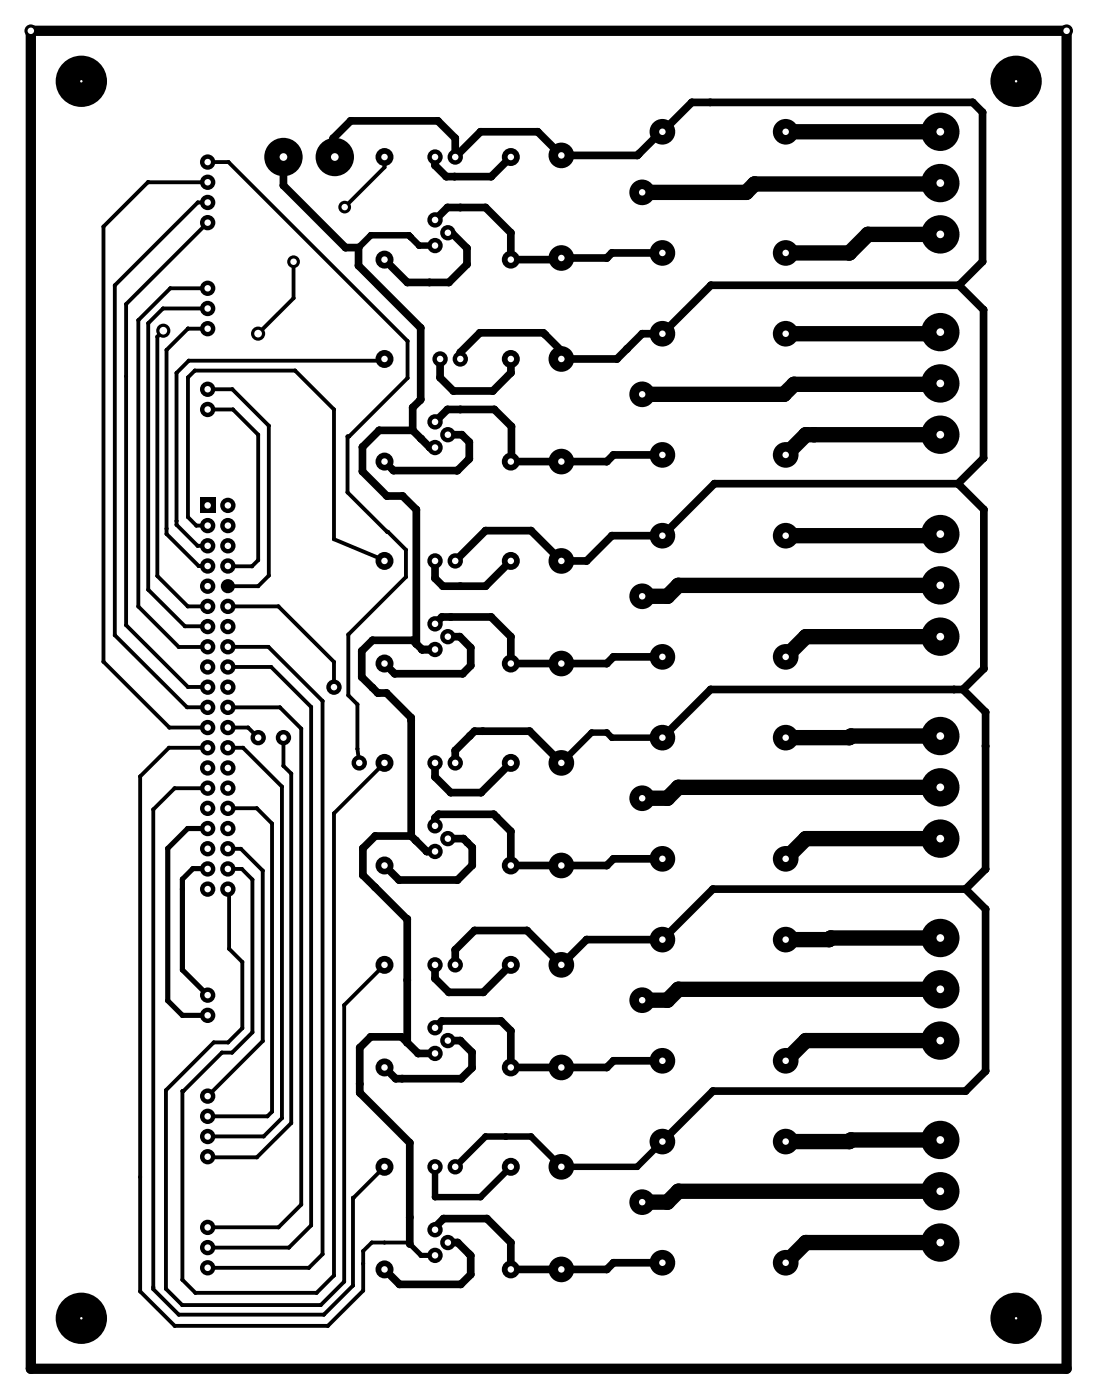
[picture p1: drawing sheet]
<svg xmlns="http://www.w3.org/2000/svg" width="109mm" height="139mm" viewBox="0 0 109 139" stroke-linecap="round" stroke-linejoin="round" font-family="sans-serif">
<g fill="none" stroke="#000" stroke-width="1.5">
<path d="M77.7 13h15.3M93 18.1v.1h-18.3l-.9 .8h-10.3M93 23.2h-7.1l-1.9 1.8h-6.3M93 32.9l-.1 .1h-15.2M93 38v.1h-14.4l-1 .9h-14.1M93 43h-13.3l-2 2M93 52.9l-.1 .1h-15.2M93 58h-25.9l-1.1 1h-2.5M93 63h-13.3l-2 2M93 72.9h-8.8l-.2 .1h-6.3M93 78h-25.9l-1.1 1h-2.5M93 83h-13.3l-2 2"/>
<path d="M93 92.9h-10.8l-.2 .1h-4.3M93 98h-25.9l-1.1 1h-2.5M93 103h-13.3l-2 2M93 112.9h-8.8l-.2 .1h-6.3M93 118h-25.9l-1.1 1h-2.5M93 123h-13.3l-2 2"/>
</g>
<g fill="#000">
<circle cx="14.6" cy="18" r=".19"/>
<circle cx="14.7" cy="18" r=".19"/>
<circle cx="22.6" cy="16" r=".19"/>
<circle cx="28" cy="18.4" r=".38"/>
<circle cx="33" cy="15.4" r=".38"/>
<circle cx="33" cy="13.7" r=".38"/>
<circle cx="34.7" cy="12" r=".38"/>
<circle cx="38" cy="16.6" r=".19"/>
<circle cx="43" cy="16.4" r=".38"/>
<circle cx="43.3" cy="12" r=".38"/>
<circle cx="44.2" cy="17.5" r=".38"/>
<circle cx="45" cy="17.5" r=".38"/>
<circle cx="45" cy="13.7" r=".38"/>
<circle cx="47.5" cy="13" r=".38"/>
<circle cx="48.6" cy="17.5" r=".38"/>
<circle cx="53.2" cy="13" r=".38"/>
<circle cx="63.1" cy="15.4" r=".38"/>
<circle cx="63.2" cy="15.2" r=".38"/>
<circle cx="65.4" cy="13" r=".38"/>
<circle cx="68.5" cy="10.1" r=".38"/>
<circle cx="70.3" cy="10.1" r=".38"/>
<circle cx="73.8" cy="19.1" r=".76"/>
<circle cx="74.7" cy="18.2" r=".76"/>
<circle cx="93" cy="18.2" r=".76"/>
<circle cx="96.3" cy="10.1" r=".38"/>
<circle cx="97.2" cy="11.1" r=".38"/>
<circle cx="10.2" cy="22.4" r=".19"/>
<circle cx="11.4" cy="28.3" r=".19"/>
<circle cx="12.5" cy="30.1" r=".19"/>
<circle cx="12.5" cy="37.3" r=".19"/>
<circle cx="13.7" cy="31.7" r=".19"/>
<circle cx="14.7" cy="32" r=".19"/>
<circle cx="15.6" cy="33.3" r=".19"/>
<circle cx="16.1" cy="30.5" r=".19"/>
<circle cx="16.5" cy="34.7" r=".19"/>
<circle cx="16.8" cy="28.5" r=".19"/>
<circle cx="17.5" cy="36.9" r=".19"/>
<circle cx="18.6" cy="32.5" r=".19"/>
<circle cx="18.6" cy="37.4" r=".19"/>
<circle cx="18.7" cy="35.7" r=".19"/>
<circle cx="19.3" cy="36.7" r=".19"/>
<circle cx="19.6" cy="20" r=".19"/>
<circle cx="23" cy="38.5" r=".19"/>
<circle cx="29" cy="25.9" r=".63"/>
<circle cx="29" cy="29.5" r=".19"/>
<circle cx="29.2" cy="36.7" r=".19"/>
<circle cx="34.2" cy="24.5" r=".38"/>
<circle cx="35.5" cy="24.5" r=".38"/>
<circle cx="35.5" cy="26.3" r=".38"/>
<circle cx="35.5" cy="24.5" r=".32"/>
<circle cx="36.7" cy="23.3" r=".32"/>
<circle cx="37.9" cy="35.7" r=".19"/>
<circle cx="40.3" cy="28" r=".38"/>
<circle cx="40.3" cy="33.8" r=".19"/>
<circle cx="40.3" cy="37.4" r=".19"/>
<circle cx="40.5" cy="23.3" r=".32"/>
<circle cx="40.6" cy="23.5" r=".32"/>
<circle cx="41.5" cy="24.3" r=".32"/>
<circle cx="41.5" cy="39.7" r=".38"/>
<circle cx="41.6" cy="39.6" r=".38"/>
<circle cx="41.6" cy="32.5" r=".38"/>
<circle cx="42.5" cy="28" r=".38"/>
<circle cx="43.5" cy="37.4" r=".38"/>
<circle cx="44.3" cy="20.5" r=".38"/>
<circle cx="44.4" cy="28" r=".38"/>
<circle cx="44.7" cy="23" r=".38"/>
<circle cx="44.9" cy="38.7" r=".38"/>
<circle cx="45.5" cy="20.5" r=".38"/>
<circle cx="45.5" cy="34.9" r=".38"/>
<circle cx="46.2" cy="26.2" r=".38"/>
<circle cx="46.2" cy="24.6" r=".38"/>
<circle cx="47.5" cy="33" r=".38"/>
<circle cx="48" cy="20.5" r=".38"/>
<circle cx="48.8" cy="38.7" r=".38"/>
<circle cx="50.5" cy="23" r=".38"/>
<circle cx="50.6" cy="35.6" r=".38"/>
<circle cx="50.6" cy="36.9" r=".38"/>
<circle cx="53.8" cy="33" r=".38"/>
<circle cx="54" cy="33.1" r=".38"/>
<circle cx="55.4" cy="25.7" r=".38"/>
<circle cx="55.5" cy="34.7" r=".38"/>
<circle cx="60" cy="25.5" r=".38"/>
<circle cx="60.5" cy="25" r=".38"/>
<circle cx="61" cy="35.5" r=".38"/>
<circle cx="62" cy="34.5" r=".38"/>
<circle cx="63.5" cy="33" r=".38"/>
<circle cx="70.3" cy="28.2" r=".38"/>
<circle cx="77.6" cy="39.1" r=".76"/>
<circle cx="78.6" cy="38.1" r=".76"/>
<circle cx="84" cy="25.1" r=".76"/>
<circle cx="85.9" cy="23.2" r=".76"/>
<circle cx="92.9" cy="33.1" r=".76"/>
<circle cx="93" cy="38.1" r=".76"/>
<circle cx="94.9" cy="28.2" r=".38"/>
<circle cx="97.2" cy="25.9" r=".38"/>
<circle cx="97.3" cy="30.7" r=".38"/>
<circle cx="14.7" cy="58.4" r=".19"/>
<circle cx="15.6" cy="57" r=".19"/>
<circle cx="16.5" cy="52.9" r=".19"/>
<circle cx="16.5" cy="52.3" r=".19"/>
<circle cx="17.5" cy="52" r=".19"/>
<circle cx="17.5" cy="51.6" r=".19"/>
<circle cx="18.6" cy="51.2" r=".19"/>
<circle cx="19.4" cy="52" r=".19"/>
<circle cx="19.5" cy="54" r=".19"/>
<circle cx="19.7" cy="56" r=".19"/>
<circle cx="20.5" cy="52" r=".19"/>
<circle cx="20.8" cy="56" r=".25"/>
<circle cx="22.6" cy="56.1" r=".19"/>
<circle cx="23" cy="40.5" r=".19"/>
<circle cx="24.9" cy="56.1" r=".19"/>
<circle cx="25.5" cy="58" r=".19"/>
<circle cx="25.5" cy="55.5" r=".19"/>
<circle cx="25.5" cy="43" r=".19"/>
<circle cx="26.6" cy="42.2" r=".19"/>
<circle cx="26.6" cy="57" r=".19"/>
<circle cx="33" cy="53.4" r=".19"/>
<circle cx="33" cy="40.5" r=".19"/>
<circle cx="34.4" cy="48.8" r=".19"/>
<circle cx="34.4" cy="43.2" r=".19"/>
<circle cx="34.5" cy="43.2" r=".19"/>
<circle cx="35.9" cy="44.3" r=".38"/>
<circle cx="35.9" cy="46.7" r=".38"/>
<circle cx="37.5" cy="42.6" r=".38"/>
<circle cx="37.9" cy="55.4" r=".19"/>
<circle cx="38.3" cy="49.1" r=".38"/>
<circle cx="38.3" cy="52.7" r=".19"/>
<circle cx="38.4" cy="52.7" r=".19"/>
<circle cx="38.9" cy="46.6" r=".38"/>
<circle cx="39.8" cy="49.1" r=".38"/>
<circle cx="40.2" cy="54.4" r=".19"/>
<circle cx="40.2" cy="57.1" r=".19"/>
<circle cx="40.8" cy="40.4" r=".38"/>
<circle cx="40.8" cy="42.6" r=".38"/>
<circle cx="41.2" cy="50.5" r=".38"/>
<circle cx="41.7" cy="43.4" r=".38"/>
<circle cx="42.5" cy="44.3" r=".38"/>
<circle cx="43" cy="57.3" r=".38"/>
<circle cx="43.8" cy="58" r=".38"/>
<circle cx="44.3" cy="40.5" r=".38"/>
<circle cx="45.2" cy="46.6" r=".38"/>
<circle cx="45.3" cy="46.6" r=".38"/>
<circle cx="45.5" cy="58" r=".38"/>
<circle cx="45.5" cy="40.5" r=".38"/>
<circle cx="45.7" cy="43" r=".38"/>
<circle cx="46.3" cy="45.5" r=".38"/>
<circle cx="46.4" cy="45.4" r=".38"/>
<circle cx="46.4" cy="43.8" r=".38"/>
<circle cx="48" cy="52.5" r=".38"/>
<circle cx="48" cy="58" r=".38"/>
<circle cx="48.9" cy="40.5" r=".38"/>
<circle cx="50.6" cy="45.6" r=".38"/>
<circle cx="50.6" cy="42.2" r=".38"/>
<circle cx="52.5" cy="52.5" r=".38"/>
<circle cx="58" cy="55.5" r=".38"/>
<circle cx="60" cy="45.7" r=".38"/>
<circle cx="60.5" cy="53" r=".38"/>
<circle cx="60.7" cy="45" r=".38"/>
<circle cx="66" cy="59.1" r=".76"/>
<circle cx="67.1" cy="58" r=".76"/>
<circle cx="70.7" cy="47.9" r=".38"/>
<circle cx="79.7" cy="43.1" r=".76"/>
<circle cx="80.5" cy="43.1" r=".76"/>
<circle cx="92.9" cy="53.1" r=".76"/>
<circle cx="94.8" cy="47.9" r=".38"/>
<circle cx="97.3" cy="45.4" r=".38"/>
<circle cx="97.4" cy="50.5" r=".38"/>
<circle cx="10.2" cy="65.5" r=".19"/>
<circle cx="11.4" cy="62.9" r=".19"/>
<circle cx="12.5" cy="61.9" r=".19"/>
<circle cx="13.7" cy="60.1" r=".19"/>
<circle cx="13.9" cy="76.9" r=".19"/>
<circle cx="16.7" cy="74" r=".19"/>
<circle cx="16.8" cy="72" r=".19"/>
<circle cx="17.3" cy="78.1" r=".19"/>
<circle cx="17.7" cy="64.1" r=".19"/>
<circle cx="18.3" cy="62" r=".19"/>
<circle cx="18.5" cy="70" r=".19"/>
<circle cx="18.6" cy="60" r=".19"/>
<circle cx="18.6" cy="68" r=".19"/>
<circle cx="20.5" cy="62" r=".19"/>
<circle cx="20.5" cy="68" r=".19"/>
<circle cx="20.5" cy="64.1" r=".19"/>
<circle cx="20.5" cy="78.1" r=".19"/>
<circle cx="20.5" cy="70" r=".19"/>
<circle cx="22.5" cy="66" r=".19"/>
<circle cx="22.6" cy="64.1" r=".19"/>
<circle cx="24" cy="74" r=".19"/>
<circle cx="24.5" cy="72" r=".19"/>
<circle cx="26.6" cy="64.1" r=".19"/>
<circle cx="26.8" cy="66" r=".19"/>
<circle cx="27.5" cy="60" r=".19"/>
<circle cx="27.7" cy="70" r=".19"/>
<circle cx="27.9" cy="77.9" r=".19"/>
<circle cx="28" cy="75.8" r=".19"/>
<circle cx="28.8" cy="76.6" r=".19"/>
<circle cx="29.8" cy="72.2" r=".19"/>
<circle cx="30.8" cy="70" r=".19"/>
<circle cx="31.9" cy="69.4" r=".19"/>
<circle cx="33" cy="65.5" r=".19"/>
<circle cx="34.5" cy="62.8" r=".19"/>
<circle cx="34.5" cy="68.9" r=".19"/>
<circle cx="35.4" cy="69.8" r=".19"/>
<circle cx="35.4" cy="74.2" r=".19"/>
<circle cx="35.8" cy="64.5" r=".38"/>
<circle cx="35.8" cy="67" r=".38"/>
<circle cx="36.9" cy="63.4" r=".38"/>
<circle cx="36.9" cy="68.1" r=".38"/>
<circle cx="37.4" cy="68.6" r=".38"/>
<circle cx="38.2" cy="68.6" r=".38"/>
<circle cx="39.1" cy="66.7" r=".38"/>
<circle cx="40.7" cy="71.3" r=".38"/>
<circle cx="40.7" cy="71.1" r=".38"/>
<circle cx="40.8" cy="63.4" r=".38"/>
<circle cx="41.2" cy="63.8" r=".38"/>
<circle cx="41.8" cy="64.3" r=".38"/>
<circle cx="43" cy="64.3" r=".38"/>
<circle cx="43" cy="76.9" r=".38"/>
<circle cx="43.7" cy="61.1" r=".38"/>
<circle cx="44.6" cy="78.5" r=".38"/>
<circle cx="44.6" cy="61.1" r=".38"/>
<circle cx="45" cy="74.3" r=".38"/>
<circle cx="45.5" cy="63" r=".38"/>
<circle cx="45.8" cy="66.7" r=".38"/>
<circle cx="46.5" cy="72.9" r=".38"/>
<circle cx="46.6" cy="65.9" r=".38"/>
<circle cx="46.6" cy="64.1" r=".38"/>
<circle cx="47" cy="72.4" r=".38"/>
<circle cx="47.6" cy="78.5" r=".38"/>
<circle cx="47.8" cy="72.4" r=".38"/>
<circle cx="48.6" cy="61.1" r=".38"/>
<circle cx="50.5" cy="63" r=".38"/>
<circle cx="52.4" cy="72.4" r=".38"/>
<circle cx="58.5" cy="72.5" r=".32"/>
<circle cx="60" cy="65.7" r=".38"/>
<circle cx="60" cy="72.5" r=".32"/>
<circle cx="60.5" cy="73" r=".32"/>
<circle cx="60.7" cy="65" r=".38"/>
<circle cx="66" cy="79.1" r=".76"/>
<circle cx="67.1" cy="78" r=".76"/>
<circle cx="70.3" cy="68.3" r=".38"/>
<circle cx="79.7" cy="63.1" r=".76"/>
<circle cx="84" cy="73.1" r=".76"/>
<circle cx="84.2" cy="72.9" r=".76"/>
<circle cx="94.4" cy="68.3" r=".38"/>
<circle cx="95.3" cy="68.3" r=".38"/>
<circle cx="97.4" cy="66.2" r=".38"/>
<circle cx="97.5" cy="70.5" r=".38"/>
<circle cx="97.5" cy="73.9" r=".38"/>
<circle cx="15.2" cy="80.2" r=".19"/>
<circle cx="16.6" cy="84" r=".25"/>
<circle cx="16.6" cy="99.1" r=".25"/>
<circle cx="18.1" cy="87.1" r=".25"/>
<circle cx="18.1" cy="88.1" r=".25"/>
<circle cx="18.1" cy="96.1" r=".25"/>
<circle cx="18.6" cy="82" r=".25"/>
<circle cx="19.1" cy="86" r=".25"/>
<circle cx="20.5" cy="86" r=".25"/>
<circle cx="22.6" cy="80" r=".19"/>
<circle cx="22.6" cy="84.1" r=".19"/>
<circle cx="22.7" cy="88.2" r=".19"/>
<circle cx="22.7" cy="94" r=".19"/>
<circle cx="23.8" cy="84.1" r=".19"/>
<circle cx="23.9" cy="86" r=".19"/>
<circle cx="24" cy="95.3" r=".19"/>
<circle cx="25" cy="87.1" r=".19"/>
<circle cx="25.4" cy="80" r=".19"/>
<circle cx="26" cy="86.2" r=".19"/>
<circle cx="26.9" cy="81.6" r=".19"/>
<circle cx="33" cy="80.5" r=".19"/>
<circle cx="34.1" cy="99.5" r=".19"/>
<circle cx="35.9" cy="86.7" r=".38"/>
<circle cx="35.9" cy="84" r=".38"/>
<circle cx="37.1" cy="87.9" r=".38"/>
<circle cx="37.1" cy="82.8" r=".38"/>
<circle cx="39.5" cy="87.1" r=".38"/>
<circle cx="40.3" cy="91" r=".38"/>
<circle cx="40.3" cy="97.1" r=".38"/>
<circle cx="40.7" cy="82.8" r=".38"/>
<circle cx="41.2" cy="83.2" r=".38"/>
<circle cx="42.2" cy="84.3" r=".38"/>
<circle cx="43" cy="96.9" r=".38"/>
<circle cx="43" cy="81" r=".38"/>
<circle cx="43.4" cy="80.6" r=".38"/>
<circle cx="44.4" cy="98.3" r=".38"/>
<circle cx="45" cy="94.1" r=".38"/>
<circle cx="45.3" cy="87.1" r=".38"/>
<circle cx="45.9" cy="83" r=".38"/>
<circle cx="46.2" cy="83.4" r=".38"/>
<circle cx="46.7" cy="85.7" r=".38"/>
<circle cx="46.7" cy="83.9" r=".38"/>
<circle cx="47" cy="92.1" r=".38"/>
<circle cx="47.8" cy="98.3" r=".38"/>
<circle cx="48.9" cy="80.6" r=".38"/>
<circle cx="49.2" cy="80.9" r=".38"/>
<circle cx="50.5" cy="82.3" r=".38"/>
<circle cx="52.1" cy="92.1" r=".38"/>
<circle cx="58" cy="93" r=".38"/>
<circle cx="60" cy="85.7" r=".38"/>
<circle cx="60.7" cy="85" r=".38"/>
<circle cx="66" cy="99.1" r=".76"/>
<circle cx="67.1" cy="98" r=".76"/>
<circle cx="70.5" cy="88" r=".38"/>
<circle cx="79.7" cy="83.1" r=".76"/>
<circle cx="82" cy="93.1" r=".76"/>
<circle cx="82.2" cy="92.9" r=".76"/>
<circle cx="95.5" cy="88" r=".38"/>
<circle cx="97.5" cy="90" r=".38"/>
<circle cx="97.5" cy="86.1" r=".38"/>
<circle cx="13.9" cy="116.6" r=".19"/>
<circle cx="16.4" cy="108" r=".19"/>
<circle cx="18" cy="100.5" r=".25"/>
<circle cx="18.1" cy="108" r=".19"/>
<circle cx="18.2" cy="108" r=".19"/>
<circle cx="20.6" cy="112.5" r=".19"/>
<circle cx="20.6" cy="114.6" r=".19"/>
<circle cx="21.2" cy="103.2" r=".19"/>
<circle cx="22" cy="104.2" r=".19"/>
<circle cx="22.6" cy="103.2" r=".19"/>
<circle cx="23" cy="104.2" r=".19"/>
<circle cx="24" cy="101.8" r=".19"/>
<circle cx="25" cy="102.2" r=".19"/>
<circle cx="25.4" cy="114.6" r=".19"/>
<circle cx="26" cy="103.1" r=".19"/>
<circle cx="26.1" cy="112.5" r=".19"/>
<circle cx="26.5" cy="110.5" r=".19"/>
<circle cx="26.9" cy="110.1" r=".19"/>
<circle cx="27.9" cy="110.7" r=".19"/>
<circle cx="28.8" cy="111.2" r=".19"/>
<circle cx="29.8" cy="119.3" r=".19"/>
<circle cx="34.9" cy="118.6" r=".19"/>
<circle cx="35" cy="118.6" r=".19"/>
<circle cx="35.6" cy="103.8" r=".38"/>
<circle cx="35.6" cy="107.3" r=".38"/>
<circle cx="35.6" cy="108.2" r=".38"/>
<circle cx="35.7" cy="108.3" r=".38"/>
<circle cx="36.7" cy="102.7" r=".38"/>
<circle cx="39.2" cy="106.8" r=".38"/>
<circle cx="39.7" cy="102.7" r=".38"/>
<circle cx="39.8" cy="106.8" r=".38"/>
<circle cx="40.3" cy="103.2" r=".38"/>
<circle cx="40.5" cy="113.2" r=".38"/>
<circle cx="41.4" cy="104.3" r=".38"/>
<circle cx="43" cy="118.5" r=".32"/>
<circle cx="43.7" cy="101.1" r=".38"/>
<circle cx="45.5" cy="103" r=".38"/>
<circle cx="45.6" cy="106.8" r=".38"/>
<circle cx="46.7" cy="104.2" r=".38"/>
<circle cx="46.7" cy="105.7" r=".38"/>
<circle cx="47.5" cy="118.5" r=".32"/>
<circle cx="48" cy="112.5" r=".32"/>
<circle cx="49.6" cy="101.1" r=".38"/>
<circle cx="50" cy="112.5" r=".32"/>
<circle cx="50.5" cy="102.1" r=".38"/>
<circle cx="52.5" cy="112.5" r=".32"/>
<circle cx="60" cy="105.7" r=".38"/>
<circle cx="60.7" cy="105" r=".38"/>
<circle cx="63" cy="115.5" r=".32"/>
<circle cx="66" cy="119.1" r=".76"/>
<circle cx="67.1" cy="118" r=".76"/>
<circle cx="70.5" cy="108" r=".38"/>
<circle cx="79.7" cy="103.1" r=".76"/>
<circle cx="84" cy="113.1" r=".76"/>
<circle cx="84.2" cy="112.9" r=".76"/>
<circle cx="95.5" cy="108" r=".38"/>
<circle cx="97.5" cy="106.1" r=".38"/>
<circle cx="13.9" cy="127.9" r=".19"/>
<circle cx="15.2" cy="127.5" r=".19"/>
<circle cx="15.2" cy="127.7" r=".19"/>
<circle cx="16.4" cy="127.6" r=".19"/>
<circle cx="17.3" cy="131.3" r=".19"/>
<circle cx="17.7" cy="130.2" r=".19"/>
<circle cx="18" cy="129.2" r=".19"/>
<circle cx="18.1" cy="126.7" r=".19"/>
<circle cx="19.3" cy="128" r=".19"/>
<circle cx="20.6" cy="121.5" r=".19"/>
<circle cx="27.6" cy="121.5" r=".19"/>
<circle cx="28.6" cy="123.5" r=".19"/>
<circle cx="30.6" cy="125.5" r=".19"/>
<circle cx="30.8" cy="121.3" r=".19"/>
<circle cx="31.3" cy="128" r=".19"/>
<circle cx="31.7" cy="129.2" r=".19"/>
<circle cx="31.9" cy="124.2" r=".19"/>
<circle cx="32.1" cy="130.2" r=".19"/>
<circle cx="32.5" cy="131.3" r=".19"/>
<circle cx="33.1" cy="126.3" r=".19"/>
<circle cx="34.1" cy="126.9" r=".19"/>
<circle cx="34.9" cy="127.3" r=".19"/>
<circle cx="35.9" cy="127.8" r=".19"/>
<circle cx="35.9" cy="125.1" r=".19"/>
<circle cx="35.9" cy="123.9" r=".19"/>
<circle cx="36.8" cy="123" r=".19"/>
<circle cx="38.1" cy="123" r=".19"/>
<circle cx="39.5" cy="127.2" r=".38"/>
<circle cx="40.4" cy="123" r=".19"/>
<circle cx="40.5" cy="123.2" r=".38"/>
<circle cx="40.5" cy="120.5" r=".38"/>
<circle cx="40.5" cy="123.2" r=".25"/>
<circle cx="40.6" cy="123.2" r=".19"/>
<circle cx="41.7" cy="124.3" r=".25"/>
<circle cx="43" cy="121.5" r=".38"/>
<circle cx="43.9" cy="120.7" r=".38"/>
<circle cx="45.3" cy="123" r=".38"/>
<circle cx="45.6" cy="127.2" r=".38"/>
<circle cx="46.4" cy="124.2" r=".38"/>
<circle cx="46.6" cy="124.3" r=".38"/>
<circle cx="46.6" cy="126.2" r=".38"/>
<circle cx="48.2" cy="120.7" r=".38"/>
<circle cx="50.5" cy="123" r=".38"/>
<circle cx="60" cy="125.7" r=".38"/>
<circle cx="60.7" cy="125" r=".38"/>
<circle cx="79.7" cy="123.1" r=".76"/>
</g>
<path d="M43 24.3h-1.5l-1-1h-3.8l-1.2 1.2M65.5 73h-5l-.5-.5h-1.5l-3 3M43 115.5v3h4.5l3-3M65.5 113l-2.5 2.5h-7.5l-3-3h-4.5l-3 3" fill="none" stroke="#000" stroke-width=".64"/>
<g fill="none" stroke="#000" stroke-width=".76">
<path d="M28 15.5v2.9l6.2 6.1h1.3v1.8l6.1 6.2v7.1l-.8 .8v2.2M33.1 15.5l-.1-.1v-1.7l1.7-1.7h8.6l1.7 1.7v1.8l2.5-2.5h5.7l2.3 2.4h7.6l5.4-5.3h27.8l.9 1v14.8l-2.3 2.3M43 15.5v.9l1.2 1.1h4.4l1.9-2M43 21.8l1.3-1.3h3.7l2.5 2.5v2.7h4.9l.1-.2h4.5l.5-.5h5M43.5 35.5v1.9l1.4 1.3h3.9l1.8-1.8v-1.3M44.3 23h.4l1.5 1.6v1.6l-1.8 1.8h-4.1l-2.3-2.3M50.5 35.5l.1 .1M94.9 28.2h-24.6l-4.8 4.8h-2l-2.5 2.5h-5.5v-.8l-1.7-1.7h-6.3l-2 1.9v.6M94.9 28.2l2.4 2.5v14.7l-2.5 2.5M40.8 42.6h-3.3l-1.6 1.7v2.4l2.4 2.4h1.5l1.4 1.4v13.3M40.8 42.6l1.7 1.7h.5M43 55.5v1.8l.8 .7h4.2l2.5-2.5"/>
<path d="M43 41.8l1.3-1.3h4.6l1.7 1.7-.1 3.5h9.5l.7-.7h4.8M44.3 43h1.4l.7 .8v1.6l-1.1 1.2h-6.4l-.9-.9M94.8 47.9h-24.1l-5.2 5.1h-5l-2.5 2.5h-2.5l-3-3h-4.5l-3 3M94.8 47.9l2.6 2.6v15.7l-2.1 2.1M41.2 63.8l.6 .5M41.2 63.8l-.4-.4h-3.9l-1.1 1.1v2.5l1.6 1.6h.8l2.5 2.5v11.7M41.8 64.3h1.2zM43 75.5v1.4l1.6 1.6h3l2.9-3M43 61.8l.7-.7h4.9l1.9 1.9v2.7h9.5l.7-.7h4.8M44.3 63h1.2l1.1 1.1v1.8l-.8 .8h-6.7l-1.1-1M45 75.5v-1.2l2-1.9h5.4l3.1 3.1M95.3 68.3h-25l-4.8 4.7"/>
<path d="M95.3 68.3l2.2 2.2v15.6l-2 1.9M40.7 82.8l1.5 1.5h.8M40.7 82.8h-3.6l-1.2 1.2v2.7l4.4 4.3v12.2M43 81.8v-.8l.4-.4h5.5l1.6 1.7v3.4h9.5l.7-.7h4.8M43 95.5v1.4l1.4 1.4h3.4l2.7-2.8M44.3 83h1.6l.8 .9v1.8l-1.4 1.4h-5.8l-1.5-1.4M95.5 88h-25l-5 5h-7.5l-2.5 2.5-3.4-3.4h-5.1l-2 2v1.4M95.5 88l2 2v16.1l-2 1.9h-25l-5 5M40.3 103.2l1.1 1.1h1.6M40.3 103.2l-.6-.5h-3l-1.1 1.1v4.4l4.9 5v10M43 101.8l.7-.7h5.9l.9 1v3.6h9.5l.7-.7h4.8M44.3 103h1.2l1.2 1.2v1.5l-1.1 1.1h-6.4l-1.2-1.1"/>
<path d="M43 121.8v-.3l.9-.8h4.3l2.3 2.3v2.7h9.5l.7-.7h4.8M44.3 123h1l1.3 1.3v1.9l-1 1h-6.1l-1.5-1.5"/>
</g>
<path d="M20.5 56h.3M20.5 86h-1.4l-1.1 1.1v8.9l2.5 2.5M20.5 82h-1.9l-2 2v15.1l1.4 1.4h2.5M40.5 123.2l1.2 1.1h1.3" fill="none" stroke="#000" stroke-width=".51"/>
<g fill="none" stroke="#000" stroke-width=".38">
<path d="M20.5 18h-5.9l-4.4 4.4v43.1l6.6 6.5h3.7M20.5 16h2.1l17.7 17.8v3.6l-5.8 5.8h-.1v5.6l5.8 5.6v2.7l-5.7 5.7v6.1l.9 .9v4.4l.1 1.3M38 15.5v1.1l-3.9 3.9M16.2 32.7l-.6 .6v23.7l3 3h1.9M18.6 32.5l-2.1 2.2v18.2l3.2 3.1h.8M18.6 32.5h.1M18.6 32.5h1.9M20.5 38.5h2.5l3.6 3.7v14.8l-1.1 1h-3M20.5 20h-.9l-8.2 8.3v34.6l7.1 7.1h2M20.5 30.5h-4.4l-1.4 1.5v26.4l3.6 3.6h2.2M20.5 28.5h-3.7l-3.1 3.2v28.4l4 4 2.8-.1M20.5 22l-8 8.1v31.8l6.1 6.1h1.9"/>
<path d="M29 25.9v3.6l-3.5 3.5M38 35.5l-.1 .2h-19.2l-1.2 1.2v15.1l2 2h1M20.5 40.5h2.5l2.5 2.5v12.5l-.6 .6-2.4-.1M20.5 52h-1.1l-.8-.8v-13.8l.7-.7h9.9l3.8 3.8v12.9l5 2.1M20.5 70h.1M20.5 78.1h-3.2l-2.1 2.1v47.5l2.5 2.5h14.3l2.9-2.9v-8.7l3.1-3.1M20.5 74h-3.8l-2.8 2.9v51l3.4 3.4h15.1l3.5-3.5v-3.9l.9-.9h3.6l.1 .2M20.5 78v.1M22.5 60h5l5.5 5.5v2.5M22.5 66h4.3l4 4v51.3l-2.2 2.2h-8.1M22.5 70h5.2l2.1 2.2v47.1l-2.2 2.2h-7.1M22.5 64l.1 .1"/>
<path d="M22.5 72h2l1 1M22.5 74h1.5l3.9 3.9v32.8l-1.8 1.8h-5.6M22.6 64.1h4l5.3 5.3v54.8l-1.3 1.3h-10.1M28 73v2.8l.8 .8v34.6l-3.4 3.4-4.9-.1M38 75.5l-5 5v45.8l-1.7 1.7h-12l-1.3-1.3v-18.7h.1l3.9-3.8h1l2-2v-15.1l-1.1-1.1h-1.4M22.5 84l.1 .1M22.5 88l.2 .2v5.8l1.3 1.3v6.5l-1.4 1.4h-1.5l-4.7 4.8v19.6l1.6 1.6h13.7l2.4-2.3v-27.4l3.9-4M22.6 84.1h1.2l2.2 2.1v16.9l-5.5 5.4M22.6 80h2.8l1.5 1.6v28.5l-.4 .4h-6M22.6 80h-.1"/>
</g>
<g fill="#000">
<circle cx="20.5" cy="52" r=".19"/>
<circle cx="22.5" cy="66" r=".19"/>
</g>
<path d="M3 3h102.5v132.5h-102.5z" fill="none" stroke="#000" stroke-width="1"/>
<circle cx="29" cy="25.9" r=".32" fill="#fff"/>
<circle cx="34.1" cy="20.5" r=".63" fill="#000"/>
<circle cx="34.1" cy="20.5" r=".32" fill="#fff"/>
<circle cx="16.2" cy="32.8" r=".7" fill="#000"/>
<circle cx="16.2" cy="32.7" r=".38" fill="#fff"/>
<circle cx="25.5" cy="33" r=".7" fill="#000"/>
<circle cx="25.5" cy="33" r=".38" fill="#fff"/>
<circle cx="105.5" cy="3.1" r=".63" fill="#000"/>
<circle cx="105.5" cy="3" r=".32" fill="#fff"/>
<circle cx="3" cy="3.1" r=".63" fill="#000"/>
<circle cx="3" cy="3" r=".32" fill="#fff"/>
<circle cx="65.5" cy="13.1" r="1.27" fill="#000"/>
<circle cx="65.5" cy="13" r=".32" fill="#fff"/>
<circle cx="65.5" cy="25.1" r="1.27" fill="#000"/>
<circle cx="65.5" cy="25" r=".32" fill="#fff"/>
<circle cx="63.5" cy="19.1" r="1.27" fill="#000"/>
<circle cx="63.5" cy="19" r=".32" fill="#fff"/>
<circle cx="77.7" cy="13.1" r="1.27" fill="#000"/>
<circle cx="77.7" cy="13" r=".32" fill="#fff"/>
<circle cx="77.7" cy="25.1" r="1.27" fill="#000"/>
<circle cx="77.7" cy="25" r=".32" fill="#fff"/>
<circle cx="65.5" cy="33.1" r="1.27" fill="#000"/>
<circle cx="65.5" cy="33" r=".32" fill="#fff"/>
<circle cx="65.5" cy="45.1" r="1.27" fill="#000"/>
<circle cx="65.5" cy="45" r=".32" fill="#fff"/>
<circle cx="63.5" cy="39.1" r="1.27" fill="#000"/>
<circle cx="63.5" cy="39" r=".32" fill="#fff"/>
<circle cx="77.7" cy="33.1" r="1.27" fill="#000"/>
<circle cx="77.7" cy="33" r=".32" fill="#fff"/>
<circle cx="77.7" cy="45.1" r="1.27" fill="#000"/>
<circle cx="77.7" cy="45" r=".32" fill="#fff"/>
<circle cx="65.5" cy="53.1" r="1.27" fill="#000"/>
<circle cx="65.5" cy="53" r=".32" fill="#fff"/>
<circle cx="65.5" cy="65.1" r="1.27" fill="#000"/>
<circle cx="65.5" cy="65" r=".32" fill="#fff"/>
<circle cx="63.5" cy="59.1" r="1.27" fill="#000"/>
<circle cx="63.5" cy="59" r=".32" fill="#fff"/>
<circle cx="77.7" cy="53.1" r="1.27" fill="#000"/>
<circle cx="77.7" cy="53" r=".32" fill="#fff"/>
<circle cx="77.7" cy="65.1" r="1.27" fill="#000"/>
<circle cx="77.7" cy="65" r=".32" fill="#fff"/>
<circle cx="65.5" cy="73.1" r="1.27" fill="#000"/>
<circle cx="65.5" cy="73" r=".32" fill="#fff"/>
<circle cx="65.5" cy="85.1" r="1.27" fill="#000"/>
<circle cx="65.5" cy="85" r=".32" fill="#fff"/>
<circle cx="63.5" cy="79.1" r="1.27" fill="#000"/>
<circle cx="63.5" cy="79" r=".32" fill="#fff"/>
<circle cx="77.7" cy="73.1" r="1.27" fill="#000"/>
<circle cx="77.7" cy="73" r=".32" fill="#fff"/>
<circle cx="77.7" cy="85.1" r="1.27" fill="#000"/>
<circle cx="77.7" cy="85" r=".32" fill="#fff"/>
<circle cx="65.5" cy="93.1" r="1.27" fill="#000"/>
<circle cx="65.5" cy="93" r=".32" fill="#fff"/>
<circle cx="65.5" cy="105.1" r="1.27" fill="#000"/>
<circle cx="65.5" cy="105" r=".32" fill="#fff"/>
<circle cx="63.5" cy="99.1" r="1.27" fill="#000"/>
<circle cx="63.5" cy="99" r=".32" fill="#fff"/>
<circle cx="77.7" cy="93.1" r="1.27" fill="#000"/>
<circle cx="77.7" cy="93" r=".32" fill="#fff"/>
<circle cx="77.7" cy="105.1" r="1.27" fill="#000"/>
<circle cx="77.7" cy="105" r=".32" fill="#fff"/>
<circle cx="65.5" cy="113.1" r="1.27" fill="#000"/>
<circle cx="65.5" cy="113" r=".32" fill="#fff"/>
<circle cx="65.5" cy="125.1" r="1.27" fill="#000"/>
<circle cx="65.5" cy="125" r=".32" fill="#fff"/>
<circle cx="63.5" cy="119.1" r="1.27" fill="#000"/>
<circle cx="63.5" cy="119" r=".32" fill="#fff"/>
<circle cx="77.7" cy="113.1" r="1.27" fill="#000"/>
<circle cx="77.7" cy="113" r=".32" fill="#fff"/>
<circle cx="77.7" cy="125.1" r="1.27" fill="#000"/>
<circle cx="77.7" cy="125" r=".32" fill="#fff"/>
<circle cx="43" cy="121.8" r=".76" fill="#000"/>
<circle cx="43" cy="121.8" r=".32" fill="#fff"/>
<circle cx="44.3" cy="123.1" r=".76" fill="#000"/>
<circle cx="44.3" cy="123" r=".32" fill="#fff"/>
<circle cx="43" cy="124.3" r=".76" fill="#000"/>
<circle cx="43" cy="124.3" r=".32" fill="#fff"/>
<circle cx="93" cy="23.2" r="1.9" fill="#000"/>
<circle cx="93" cy="23.2" r=".38" fill="#fff"/>
<circle cx="93" cy="18.1" r="1.9" fill="#000"/>
<circle cx="93" cy="18.1" r=".38" fill="#fff"/>
<circle cx="93" cy="13" r="1.9" fill="#000"/>
<circle cx="93" cy="13" r=".38" fill="#fff"/>
<circle cx="93" cy="63" r="1.9" fill="#000"/>
<circle cx="93" cy="63" r=".38" fill="#fff"/>
<circle cx="93" cy="58" r="1.9" fill="#000"/>
<circle cx="93" cy="58" r=".38" fill="#fff"/>
<circle cx="93" cy="52.9" r="1.9" fill="#000"/>
<circle cx="93" cy="52.9" r=".38" fill="#fff"/>
<circle cx="93" cy="103" r="1.9" fill="#000"/>
<circle cx="93" cy="103" r=".38" fill="#fff"/>
<circle cx="93" cy="98" r="1.9" fill="#000"/>
<circle cx="93" cy="98" r=".38" fill="#fff"/>
<circle cx="93" cy="92.9" r="1.9" fill="#000"/>
<circle cx="93" cy="92.9" r=".38" fill="#fff"/>
<circle cx="28" cy="15.5" r="1.9" fill="#000"/>
<circle cx="28" cy="15.5" r=".38" fill="#fff"/>
<circle cx="33.1" cy="15.5" r="1.9" fill="#000"/>
<circle cx="33.1" cy="15.5" r=".38" fill="#fff"/>
<circle cx="93" cy="123" r="1.9" fill="#000"/>
<circle cx="93" cy="123" r=".38" fill="#fff"/>
<circle cx="93" cy="118" r="1.9" fill="#000"/>
<circle cx="93" cy="118" r=".38" fill="#fff"/>
<circle cx="93" cy="112.9" r="1.9" fill="#000"/>
<circle cx="93" cy="112.9" r=".38" fill="#fff"/>
<circle cx="93" cy="83" r="1.9" fill="#000"/>
<circle cx="93" cy="83" r=".38" fill="#fff"/>
<circle cx="93" cy="78" r="1.9" fill="#000"/>
<circle cx="93" cy="78" r=".38" fill="#fff"/>
<circle cx="93" cy="72.9" r="1.9" fill="#000"/>
<circle cx="93" cy="72.9" r=".38" fill="#fff"/>
<circle cx="93" cy="43" r="1.9" fill="#000"/>
<circle cx="93" cy="43" r=".38" fill="#fff"/>
<circle cx="93" cy="38" r="1.9" fill="#000"/>
<circle cx="93" cy="38" r=".38" fill="#fff"/>
<circle cx="93" cy="32.9" r="1.9" fill="#000"/>
<circle cx="93" cy="32.9" r=".38" fill="#fff"/>
<circle cx="55.5" cy="25.6" r="1.27" fill="#000"/>
<circle cx="55.5" cy="25.5" r=".32" fill="#fff"/>
<circle cx="55.5" cy="15.4" r="1.27" fill="#000"/>
<circle cx="55.5" cy="15.4" r=".32" fill="#fff"/>
<circle cx="55.5" cy="45.7" r="1.27" fill="#000"/>
<circle cx="55.5" cy="45.7" r=".32" fill="#fff"/>
<circle cx="55.5" cy="35.6" r="1.27" fill="#000"/>
<circle cx="55.5" cy="35.5" r=".32" fill="#fff"/>
<circle cx="55.5" cy="65.7" r="1.27" fill="#000"/>
<circle cx="55.5" cy="65.7" r=".32" fill="#fff"/>
<circle cx="55.5" cy="55.6" r="1.27" fill="#000"/>
<circle cx="55.5" cy="55.5" r=".32" fill="#fff"/>
<circle cx="55.5" cy="85.7" r="1.27" fill="#000"/>
<circle cx="55.5" cy="85.7" r=".32" fill="#fff"/>
<circle cx="55.5" cy="75.6" r="1.27" fill="#000"/>
<circle cx="55.5" cy="75.5" r=".32" fill="#fff"/>
<circle cx="55.5" cy="105.7" r="1.27" fill="#000"/>
<circle cx="55.5" cy="105.7" r=".32" fill="#fff"/>
<circle cx="55.5" cy="95.6" r="1.27" fill="#000"/>
<circle cx="55.5" cy="95.5" r=".32" fill="#fff"/>
<circle cx="55.5" cy="125.7" r="1.27" fill="#000"/>
<circle cx="55.5" cy="125.7" r=".32" fill="#fff"/>
<circle cx="55.5" cy="115.6" r="1.27" fill="#000"/>
<circle cx="55.5" cy="115.5" r=".32" fill="#fff"/>
<circle cx="50.5" cy="35.6" r=".89" fill="#000"/>
<circle cx="50.5" cy="35.5" r=".32" fill="#fff"/>
<circle cx="50.5" cy="45.7" r=".89" fill="#000"/>
<circle cx="50.5" cy="45.7" r=".32" fill="#fff"/>
<circle cx="50.5" cy="55.6" r=".89" fill="#000"/>
<circle cx="50.5" cy="55.5" r=".32" fill="#fff"/>
<circle cx="50.5" cy="65.7" r=".89" fill="#000"/>
<circle cx="50.5" cy="65.7" r=".32" fill="#fff"/>
<circle cx="43.5" cy="35.6" r=".76" fill="#000"/>
<circle cx="43.5" cy="35.5" r=".32" fill="#fff"/>
<circle cx="45.5" cy="35.6" r=".76" fill="#000"/>
<circle cx="45.5" cy="35.5" r=".32" fill="#fff"/>
<circle cx="43" cy="55.6" r=".76" fill="#000"/>
<circle cx="43" cy="55.5" r=".32" fill="#fff"/>
<circle cx="45" cy="55.6" r=".76" fill="#000"/>
<circle cx="45" cy="55.5" r=".32" fill="#fff"/>
<circle cx="50.5" cy="75.6" r=".89" fill="#000"/>
<circle cx="50.5" cy="75.5" r=".32" fill="#fff"/>
<circle cx="50.5" cy="85.7" r=".89" fill="#000"/>
<circle cx="50.5" cy="85.7" r=".32" fill="#fff"/>
<circle cx="50.5" cy="95.6" r=".89" fill="#000"/>
<circle cx="50.5" cy="95.5" r=".32" fill="#fff"/>
<circle cx="50.5" cy="105.7" r=".89" fill="#000"/>
<circle cx="50.5" cy="105.7" r=".32" fill="#fff"/>
<circle cx="50.5" cy="115.6" r=".89" fill="#000"/>
<circle cx="50.5" cy="115.5" r=".32" fill="#fff"/>
<circle cx="50.5" cy="125.7" r=".89" fill="#000"/>
<circle cx="50.5" cy="125.7" r=".32" fill="#fff"/>
<circle cx="50.5" cy="15.6" r=".89" fill="#000"/>
<circle cx="50.5" cy="15.5" r=".32" fill="#fff"/>
<circle cx="50.5" cy="25.7" r=".89" fill="#000"/>
<circle cx="50.5" cy="25.7" r=".32" fill="#fff"/>
<circle cx="43" cy="15.6" r=".76" fill="#000"/>
<circle cx="43" cy="15.5" r=".32" fill="#fff"/>
<circle cx="45" cy="15.6" r=".76" fill="#000"/>
<circle cx="45" cy="15.5" r=".32" fill="#fff"/>
<circle cx="43" cy="81.8" r=".76" fill="#000"/>
<circle cx="43" cy="81.8" r=".32" fill="#fff"/>
<circle cx="44.3" cy="83.1" r=".76" fill="#000"/>
<circle cx="44.3" cy="83" r=".32" fill="#fff"/>
<circle cx="43" cy="84.3" r=".76" fill="#000"/>
<circle cx="43" cy="84.3" r=".32" fill="#fff"/>
<circle cx="43" cy="101.8" r=".76" fill="#000"/>
<circle cx="43" cy="101.8" r=".32" fill="#fff"/>
<circle cx="44.3" cy="103.1" r=".76" fill="#000"/>
<circle cx="44.3" cy="103" r=".32" fill="#fff"/>
<circle cx="43" cy="104.3" r=".76" fill="#000"/>
<circle cx="43" cy="104.3" r=".32" fill="#fff"/>
<circle cx="43" cy="61.8" r=".76" fill="#000"/>
<circle cx="43" cy="61.8" r=".32" fill="#fff"/>
<circle cx="44.3" cy="63.1" r=".76" fill="#000"/>
<circle cx="44.3" cy="63" r=".32" fill="#fff"/>
<circle cx="43" cy="64.3" r=".76" fill="#000"/>
<circle cx="43" cy="64.3" r=".32" fill="#fff"/>
<circle cx="43" cy="41.8" r=".76" fill="#000"/>
<circle cx="43" cy="41.8" r=".32" fill="#fff"/>
<circle cx="44.3" cy="43.1" r=".76" fill="#000"/>
<circle cx="44.3" cy="43" r=".32" fill="#fff"/>
<circle cx="43" cy="44.3" r=".76" fill="#000"/>
<circle cx="43" cy="44.3" r=".32" fill="#fff"/>
<circle cx="43" cy="21.8" r=".76" fill="#000"/>
<circle cx="43" cy="21.8" r=".32" fill="#fff"/>
<circle cx="44.3" cy="23.1" r=".76" fill="#000"/>
<circle cx="44.3" cy="23" r=".32" fill="#fff"/>
<circle cx="43" cy="24.3" r=".76" fill="#000"/>
<circle cx="43" cy="24.3" r=".32" fill="#fff"/>
<circle cx="38" cy="15.6" r=".89" fill="#000"/>
<circle cx="38" cy="15.5" r=".32" fill="#fff"/>
<circle cx="38" cy="25.7" r=".89" fill="#000"/>
<circle cx="38" cy="25.7" r=".32" fill="#fff"/>
<circle cx="38" cy="35.6" r=".89" fill="#000"/>
<circle cx="38" cy="35.5" r=".32" fill="#fff"/>
<circle cx="38" cy="45.7" r=".89" fill="#000"/>
<circle cx="38" cy="45.7" r=".32" fill="#fff"/>
<circle cx="38" cy="55.6" r=".89" fill="#000"/>
<circle cx="38" cy="55.5" r=".32" fill="#fff"/>
<circle cx="38" cy="65.7" r=".89" fill="#000"/>
<circle cx="38" cy="65.7" r=".32" fill="#fff"/>
<circle cx="38" cy="75.6" r=".89" fill="#000"/>
<circle cx="38" cy="75.5" r=".32" fill="#fff"/>
<circle cx="38" cy="85.7" r=".89" fill="#000"/>
<circle cx="38" cy="85.7" r=".32" fill="#fff"/>
<circle cx="38" cy="95.6" r=".89" fill="#000"/>
<circle cx="38" cy="95.5" r=".32" fill="#fff"/>
<circle cx="38" cy="105.7" r=".89" fill="#000"/>
<circle cx="38" cy="105.7" r=".32" fill="#fff"/>
<circle cx="38" cy="115.6" r=".89" fill="#000"/>
<circle cx="38" cy="115.5" r=".32" fill="#fff"/>
<circle cx="38" cy="125.7" r=".89" fill="#000"/>
<circle cx="38" cy="125.7" r=".32" fill="#fff"/>
<circle cx="43" cy="95.6" r=".76" fill="#000"/>
<circle cx="43" cy="95.5" r=".32" fill="#fff"/>
<circle cx="45" cy="95.6" r=".76" fill="#000"/>
<circle cx="45" cy="95.5" r=".32" fill="#fff"/>
<circle cx="43" cy="115.6" r=".76" fill="#000"/>
<circle cx="43" cy="115.5" r=".32" fill="#fff"/>
<circle cx="45" cy="115.6" r=".76" fill="#000"/>
<circle cx="45" cy="115.5" r=".32" fill="#fff"/>
<circle cx="43" cy="75.6" r=".76" fill="#000"/>
<circle cx="43" cy="75.5" r=".32" fill="#fff"/>
<circle cx="45" cy="75.6" r=".76" fill="#000"/>
<circle cx="45" cy="75.5" r=".32" fill="#fff"/>
<path d="M19.8 49.3h1.5v1.5h-1.5z" fill="#000"/>
<circle cx="20.5" cy="50" r=".32" fill="#fff"/>
<circle cx="22.5" cy="50.1" r=".76" fill="#000"/>
<circle cx="22.5" cy="50" r=".32" fill="#fff"/>
<circle cx="20.5" cy="52.1" r=".76" fill="#000"/>
<circle cx="20.5" cy="52" r=".32" fill="#fff"/>
<circle cx="22.5" cy="52.1" r=".76" fill="#000"/>
<circle cx="22.5" cy="52" r=".32" fill="#fff"/>
<circle cx="20.5" cy="54.1" r=".76" fill="#000"/>
<circle cx="20.5" cy="54" r=".32" fill="#fff"/>
<circle cx="22.5" cy="54.1" r=".76" fill="#000"/>
<circle cx="22.5" cy="54" r=".32" fill="#fff"/>
<circle cx="20.5" cy="56.1" r=".76" fill="#000"/>
<circle cx="20.5" cy="56" r=".32" fill="#fff"/>
<circle cx="22.5" cy="56.1" r=".76" fill="#000"/>
<circle cx="22.5" cy="56" r=".32" fill="#fff"/>
<circle cx="20.5" cy="58.1" r=".76" fill="#000"/>
<circle cx="20.5" cy="58" r=".32" fill="#fff"/>
<g fill="#000">
<circle cx="22.5" cy="58.1" r=".7"/>
<circle cx="20.5" cy="60.1" r=".76"/>
</g>
<circle cx="20.5" cy="60" r=".32" fill="#fff"/>
<circle cx="22.5" cy="60.1" r=".76" fill="#000"/>
<circle cx="22.5" cy="60" r=".32" fill="#fff"/>
<circle cx="20.5" cy="62.1" r=".76" fill="#000"/>
<circle cx="20.5" cy="62" r=".32" fill="#fff"/>
<circle cx="22.5" cy="62.1" r=".76" fill="#000"/>
<circle cx="22.5" cy="62" r=".32" fill="#fff"/>
<circle cx="20.5" cy="64.1" r=".76" fill="#000"/>
<circle cx="20.5" cy="64" r=".32" fill="#fff"/>
<circle cx="22.5" cy="64.1" r=".76" fill="#000"/>
<circle cx="22.5" cy="64" r=".32" fill="#fff"/>
<circle cx="20.5" cy="66.1" r=".76" fill="#000"/>
<circle cx="20.5" cy="66" r=".32" fill="#fff"/>
<circle cx="22.5" cy="66.1" r=".76" fill="#000"/>
<circle cx="22.5" cy="66" r=".32" fill="#fff"/>
<circle cx="20.5" cy="68.1" r=".76" fill="#000"/>
<circle cx="20.5" cy="68" r=".32" fill="#fff"/>
<circle cx="22.5" cy="68.1" r=".76" fill="#000"/>
<circle cx="22.5" cy="68" r=".32" fill="#fff"/>
<circle cx="20.5" cy="70.1" r=".76" fill="#000"/>
<circle cx="20.5" cy="70" r=".32" fill="#fff"/>
<circle cx="22.5" cy="70.1" r=".76" fill="#000"/>
<circle cx="22.5" cy="70" r=".32" fill="#fff"/>
<circle cx="20.5" cy="72.1" r=".76" fill="#000"/>
<circle cx="20.5" cy="72" r=".32" fill="#fff"/>
<circle cx="22.5" cy="72.1" r=".76" fill="#000"/>
<circle cx="22.5" cy="72" r=".32" fill="#fff"/>
<circle cx="20.5" cy="74.1" r=".76" fill="#000"/>
<circle cx="20.5" cy="74" r=".32" fill="#fff"/>
<circle cx="22.5" cy="74.1" r=".76" fill="#000"/>
<circle cx="22.5" cy="74" r=".32" fill="#fff"/>
<circle cx="20.5" cy="76.1" r=".76" fill="#000"/>
<circle cx="20.5" cy="76" r=".32" fill="#fff"/>
<circle cx="22.5" cy="76.1" r=".76" fill="#000"/>
<circle cx="22.5" cy="76" r=".32" fill="#fff"/>
<circle cx="20.5" cy="78.1" r=".76" fill="#000"/>
<circle cx="20.5" cy="78" r=".32" fill="#fff"/>
<circle cx="22.5" cy="78.1" r=".76" fill="#000"/>
<circle cx="22.5" cy="78" r=".32" fill="#fff"/>
<circle cx="20.5" cy="80.1" r=".76" fill="#000"/>
<circle cx="20.5" cy="80" r=".32" fill="#fff"/>
<circle cx="22.5" cy="80.1" r=".76" fill="#000"/>
<circle cx="22.5" cy="80" r=".32" fill="#fff"/>
<circle cx="20.5" cy="82.1" r=".76" fill="#000"/>
<circle cx="20.5" cy="82" r=".32" fill="#fff"/>
<circle cx="22.5" cy="82.1" r=".76" fill="#000"/>
<circle cx="22.5" cy="82" r=".32" fill="#fff"/>
<circle cx="20.5" cy="84.1" r=".76" fill="#000"/>
<circle cx="20.5" cy="84" r=".32" fill="#fff"/>
<circle cx="22.5" cy="84.1" r=".76" fill="#000"/>
<circle cx="22.5" cy="84" r=".32" fill="#fff"/>
<circle cx="20.5" cy="86.1" r=".76" fill="#000"/>
<circle cx="20.5" cy="86" r=".32" fill="#fff"/>
<circle cx="22.5" cy="86.1" r=".76" fill="#000"/>
<circle cx="22.5" cy="86" r=".32" fill="#fff"/>
<circle cx="20.5" cy="88.1" r=".76" fill="#000"/>
<circle cx="20.5" cy="88" r=".32" fill="#fff"/>
<circle cx="22.5" cy="88.1" r=".76" fill="#000"/>
<circle cx="22.5" cy="88" r=".32" fill="#fff"/>
<circle cx="20.5" cy="100.6" r=".76" fill="#000"/>
<circle cx="20.5" cy="100.5" r=".32" fill="#fff"/>
<circle cx="20.5" cy="98.6" r=".76" fill="#000"/>
<circle cx="20.5" cy="98.5" r=".32" fill="#fff"/>
<circle cx="20.5" cy="108.6" r=".76" fill="#000"/>
<circle cx="20.5" cy="108.5" r=".32" fill="#fff"/>
<circle cx="20.5" cy="110.6" r=".76" fill="#000"/>
<circle cx="20.5" cy="110.5" r=".32" fill="#fff"/>
<circle cx="20.5" cy="112.6" r=".76" fill="#000"/>
<circle cx="20.5" cy="112.5" r=".32" fill="#fff"/>
<circle cx="20.5" cy="114.6" r=".76" fill="#000"/>
<circle cx="20.5" cy="114.5" r=".32" fill="#fff"/>
<circle cx="20.5" cy="16.1" r=".76" fill="#000"/>
<circle cx="20.5" cy="16" r=".32" fill="#fff"/>
<circle cx="20.5" cy="18.1" r=".76" fill="#000"/>
<circle cx="20.5" cy="18" r=".32" fill="#fff"/>
<circle cx="20.5" cy="20.1" r=".76" fill="#000"/>
<circle cx="20.5" cy="20" r=".32" fill="#fff"/>
<circle cx="20.5" cy="22.1" r=".76" fill="#000"/>
<circle cx="20.5" cy="22" r=".32" fill="#fff"/>
<circle cx="20.5" cy="28.6" r=".76" fill="#000"/>
<circle cx="20.5" cy="28.5" r=".32" fill="#fff"/>
<circle cx="20.5" cy="30.6" r=".76" fill="#000"/>
<circle cx="20.5" cy="30.5" r=".32" fill="#fff"/>
<circle cx="20.5" cy="32.6" r=".76" fill="#000"/>
<circle cx="20.5" cy="32.5" r=".32" fill="#fff"/>
<circle cx="20.5" cy="40.6" r=".76" fill="#000"/>
<circle cx="20.5" cy="40.5" r=".32" fill="#fff"/>
<circle cx="20.5" cy="38.6" r=".76" fill="#000"/>
<circle cx="20.5" cy="38.5" r=".32" fill="#fff"/>
<circle cx="20.5" cy="121.6" r=".76" fill="#000"/>
<circle cx="20.5" cy="121.5" r=".32" fill="#fff"/>
<circle cx="20.5" cy="123.6" r=".76" fill="#000"/>
<circle cx="20.5" cy="123.5" r=".32" fill="#fff"/>
<circle cx="20.5" cy="125.6" r=".76" fill="#000"/>
<circle cx="20.5" cy="125.5" r=".32" fill="#fff"/>
<circle cx="33" cy="68.1" r=".76" fill="#000"/>
<circle cx="33" cy="68" r=".32" fill="#fff"/>
<circle cx="28" cy="73.1" r=".76" fill="#000"/>
<circle cx="28" cy="73" r=".32" fill="#fff"/>
<circle cx="25.5" cy="73.1" r=".76" fill="#000"/>
<circle cx="25.5" cy="73" r=".32" fill="#fff"/>
<circle cx="35.5" cy="75.6" r=".76" fill="#000"/>
<circle cx="35.5" cy="75.5" r=".32" fill="#fff"/>
<circle cx="8" cy="8.1" r="2.54" fill="#000"/>
<circle cx="8" cy="8" r=".12" fill="#fff"/>
<circle cx="100.5" cy="8.1" r="2.54" fill="#000"/>
<circle cx="100.5" cy="8" r=".12" fill="#fff"/>
<circle cx="8" cy="130.6" r="2.54" fill="#000"/>
<circle cx="8" cy="130.5" r=".12" fill="#fff"/>
<circle cx="100.5" cy="130.6" r="2.54" fill="#000"/>
<circle cx="100.5" cy="130.5" r=".12" fill="#fff"/>
</svg>
